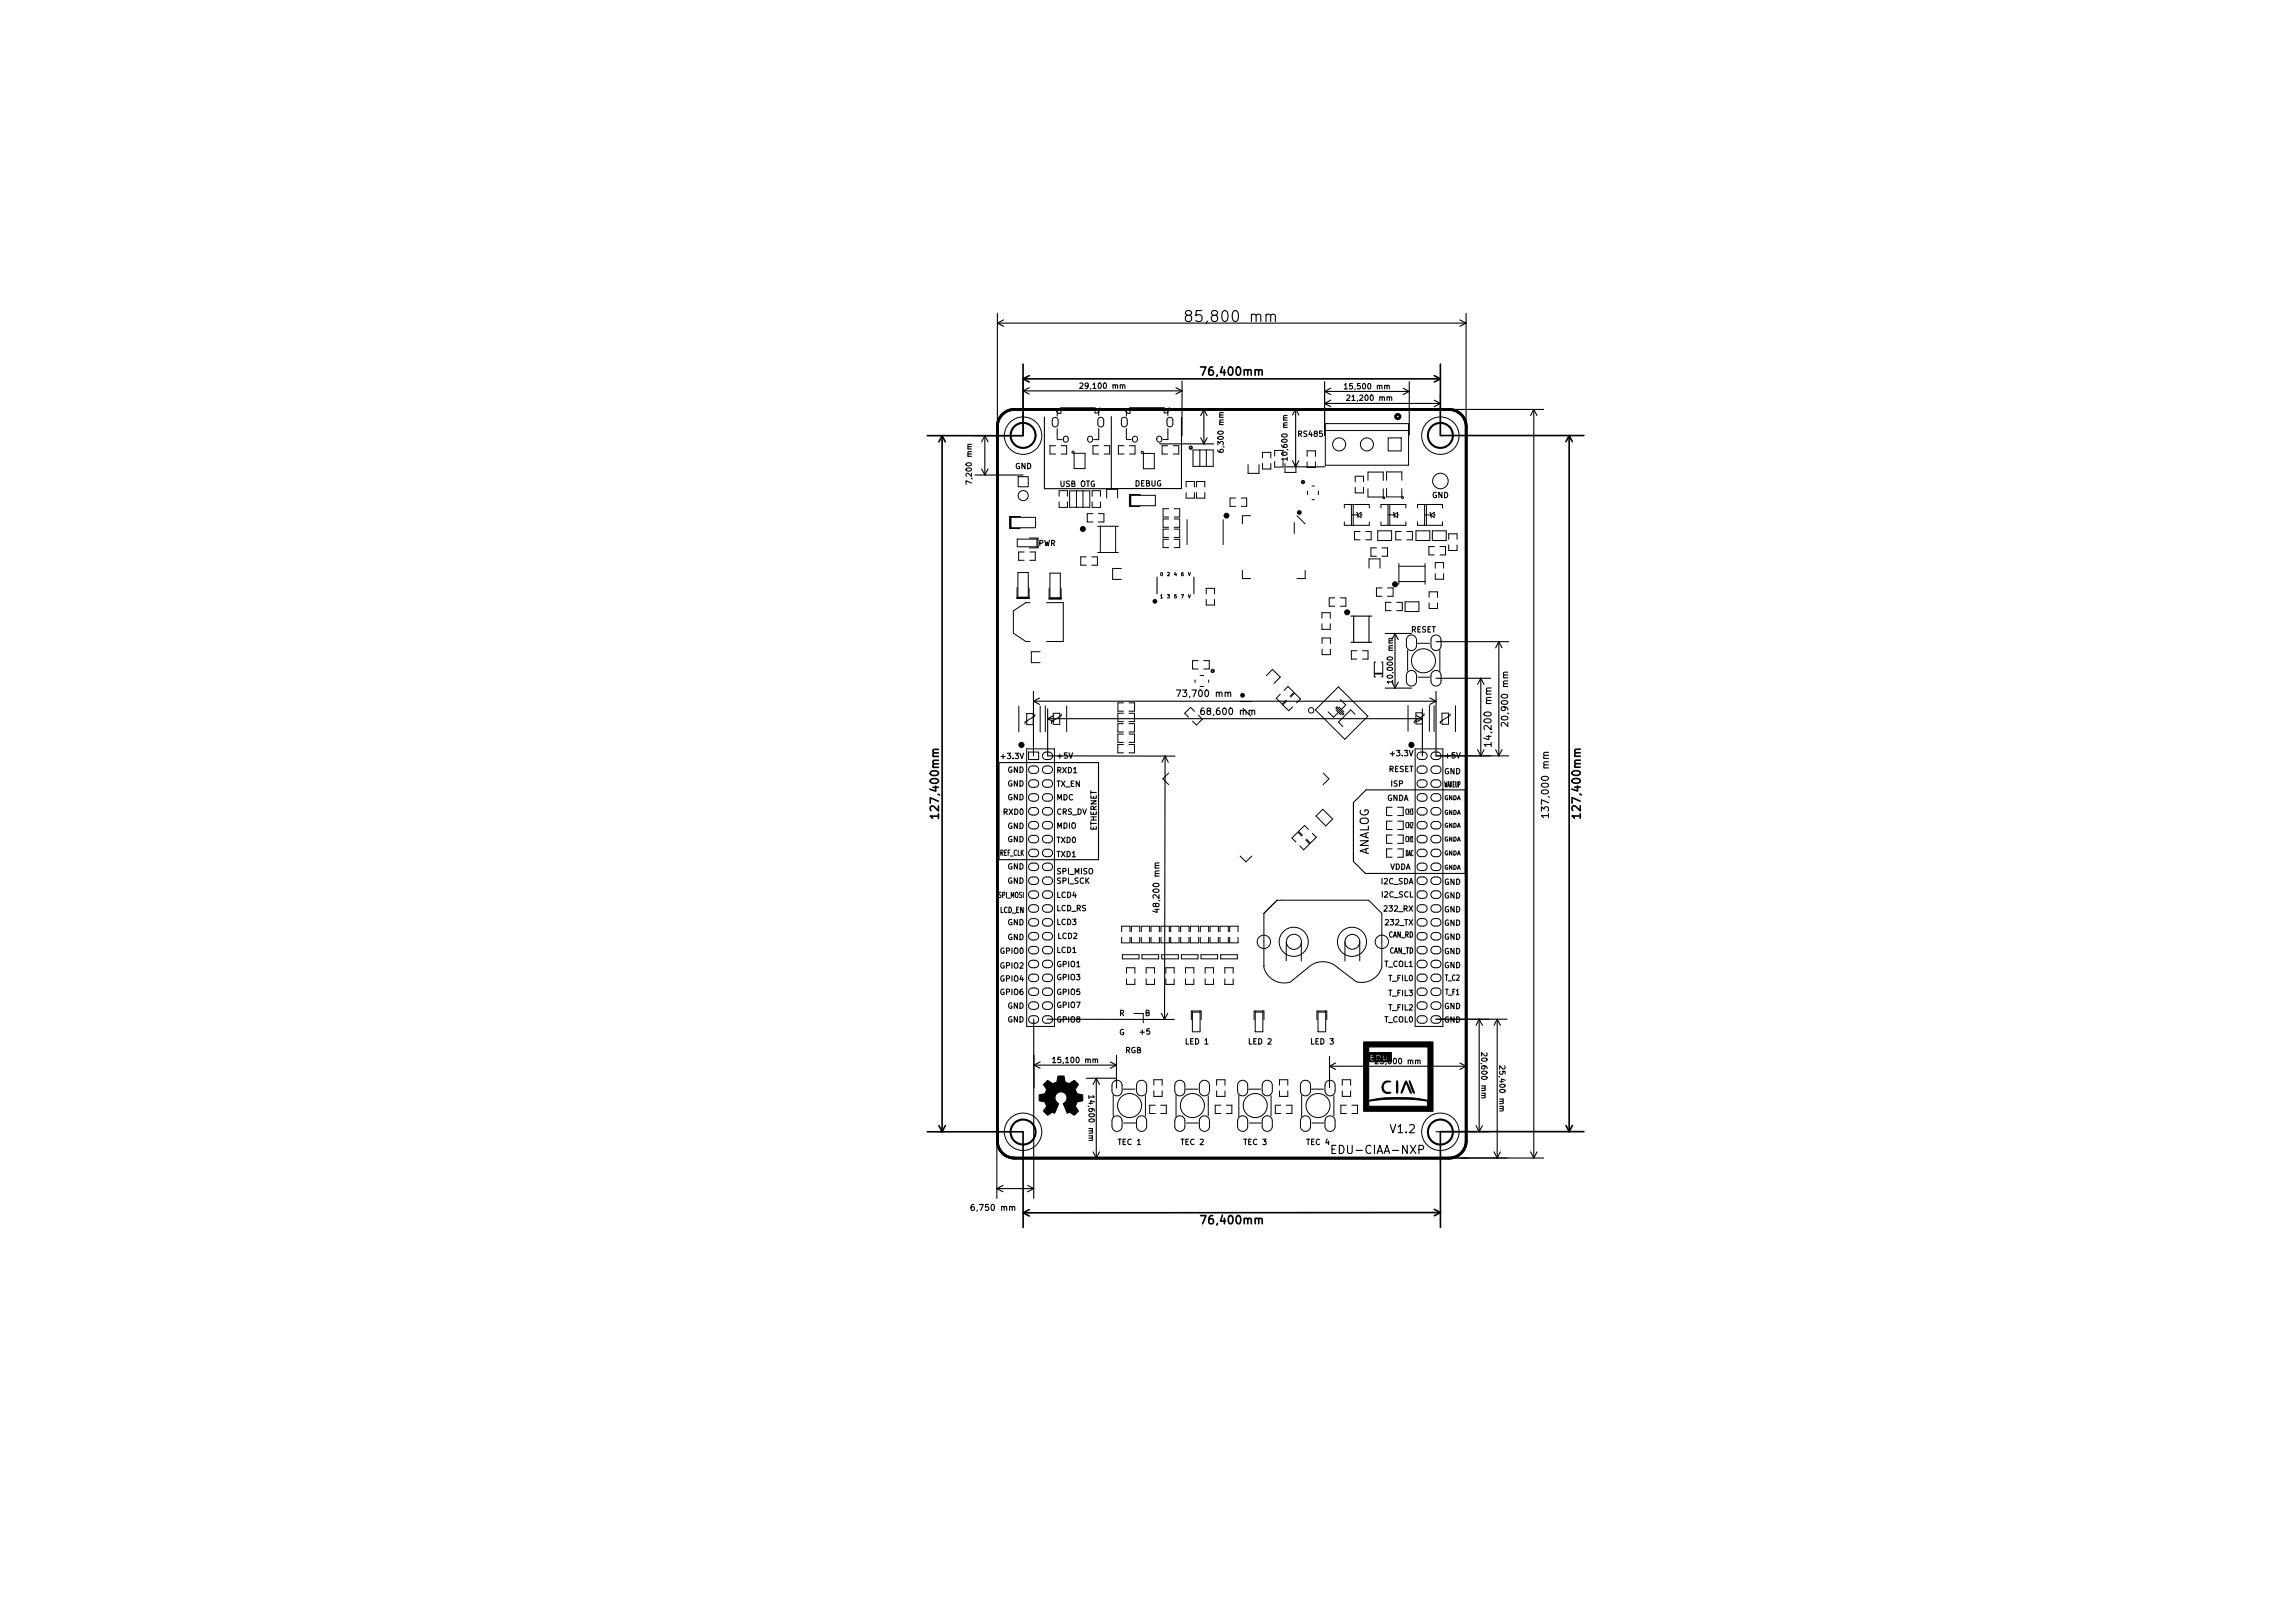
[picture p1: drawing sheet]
<svg xmlns="http://www.w3.org/2000/svg" width="420mm" height="297mm" viewBox="0 0 420 297" stroke-linecap="round" stroke-linejoin="round" font-family="sans-serif">
<defs><g id="words">
<text font-size="2.8" x="218.2" y="58.9">85,800 mm</text>
<g font-size="2.1">
<text x="220.4" y="68.7">76,400mm</text>
<text x="171.9" y="149.1" transform="rotate(-90 171.9 149.1)">127,400mm</text>
<text x="289.4" y="149" transform="rotate(-90 289.4 149)">127,400mm</text>
<text x="250.6" y="156.7" transform="rotate(-90 250.6 156.7)">ANALOG</text>
<text x="254.7" y="207.4">V1.2</text>
<text x="244.6" y="211.2">EDU-CIAA-NXP</text>
<text x="220.5" y="224">76,400mm</text>
</g>
<g font-size="1.8">
<text x="273" y="135.9" transform="rotate(-90 273 135.9)">14,200 mm</text>
<text x="283.6" y="148.8" transform="rotate(-90 283.6 148.8)">137,000 mm</text>
</g>
<g font-size="1.7">
<text x="216.1" y="127.5">73,700 mm</text>
<text x="220.5" y="130.8">68,600 mm</text>
<text x="276.1" y="132.2" transform="rotate(-90 276.1 132.2)">20,900 mm</text>
</g>
<g font-size="1.5">
<text x="212.2" y="166.4" transform="rotate(-90 212.2 166.4)">48,200 mm</text>
<text x="178.3" y="221.6">6,750 mm</text>
</g>
<g font-size="1.4">
<text x="198.3" y="71.1">29,100 mm</text>
<text x="246.7" y="71.2">15,500 mm</text>
<text x="247.1" y="73.3">21,200 mm</text>
<text x="224" y="82.3" transform="rotate(-90 224 82.3)">6,300 mm</text>
<text x="235.7" y="83.7" transform="rotate(-90 235.7 83.7)">10,600 mm</text>
<text x="237.8" y="79.9">RS485</text>
<text x="177.9" y="88.1" transform="rotate(-90 177.9 88.1)">7,200 mm</text>
<text x="185.8" y="85.8">GND</text>
<text x="194.1" y="89.1">USB OTG</text>
<text x="207.7" y="89">DEBUG</text>
<text x="262.2" y="91.1">GND</text>
<text x="190.1" y="99.9">PWR</text>
<text x="258.3" y="115.7">RESET</text>
<text x="255" y="124.5" transform="rotate(-90 255 124.5)">10,000 mm</text>
<text x="183.8" y="138.9">+3.3V</text>
<text x="184.4" y="143.9">GND</text>
<text x="184.4" y="141.4">GND</text>
<text x="193.4" y="144">TX_EN</text>
<text x="193.4" y="141.5">RXD1</text>
<text x="193.4" y="138.8">+5V</text>
<text x="254.1" y="141.3">RESET</text>
<text x="254.7" y="144">ISP</text>
<text x="255.1" y="138.4">+3.3V</text>
<text x="264.4" y="141.7">GND</text>
<text x="264.7" y="138.8">+5V</text>
<text x="183.8" y="149.1">RXD0</text>
<text x="184.4" y="146.4">GND</text>
<text x="193.4" y="149.1">CRS_DV</text>
<text x="193.4" y="146.5">MDC</text>
<text x="253.8" y="146.6">GNDA</text>
<text x="257.4" y="149.1">CH3</text>
<text x="264.4" y="144.1">WAKEUP</text>
<text x="184.4" y="154.1">GND</text>
<text x="184.4" y="151.7">GND</text>
<text x="193.4" y="154.3">TXD0</text>
<text x="193.4" y="151.7">MDIO</text>
<text x="200.8" y="152.1" transform="rotate(-90 200.8 152.1)">ETHERNET</text>
<text x="257.4" y="154.1">CH1</text>
<text x="257.4" y="151.6">CH2</text>
<text x="183" y="156.6">REF_CLK</text>
<text x="184.4" y="161.7">GND</text>
<text x="184.4" y="159.1">GND</text>
<text x="193.4" y="161.7">SPI_SCK</text>
<text x="193.4" y="160">SPI_MISO</text>
<text x="193.4" y="156.9">TXD1</text>
<text x="252.9" y="161.8">I2C_SDA</text>
<text x="254.3" y="159.2">VDDA</text>
<text x="257.3" y="156.7">DAC</text>
<text x="264.4" y="161.9">GND</text>
<text x="182.9" y="164.3">SPI_MOSI</text>
<text x="183" y="167.1">LCD_EN</text>
<text x="193.4" y="166.7">LCD_RS</text>
<text x="193.4" y="164.3">LCD4</text>
<text x="253" y="164.2">I2C_SCL</text>
<text x="253.7" y="166.8">232_RX</text>
<text x="264.4" y="164.4">GND</text>
<text x="264.4" y="167">GND</text>
<text x="184.4" y="172">GND</text>
<text x="184.4" y="169.3">GND</text>
<text x="193.4" y="169.3">LCD3</text>
<text x="193.6" y="171.8">LCD2</text>
<text x="253.9" y="169.3">232_TX</text>
<text x="254.1" y="171.6">CAN_RD</text>
<text x="264.4" y="169.4">GND</text>
<text x="264.4" y="172">GND</text>
<text x="183.2" y="179.6">GPIO4</text>
<text x="183.2" y="177.2">GPIO2</text>
<text x="183.2" y="174.6">GPIO0</text>
<text x="193.4" y="179.4">GPIO3</text>
<text x="193.4" y="177">GPIO1</text>
<text x="193.4" y="174.4">LCD1</text>
<text x="253.4" y="176.9">T_COL1</text>
<text x="254.3" y="174.5">CAN_TD</text>
<text x="254.3" y="179.5">T_FIL0</text>
<text x="264.4" y="177.2">GND</text>
<text x="264.4" y="174.6">GND</text>
<text x="264.6" y="179.5">T_C2</text>
<text x="183.2" y="182.1">GPIO6</text>
<text x="184.4" y="184.6">GND</text>
<text x="193.4" y="184.5">GPIO7</text>
<text x="193.4" y="182.1">GPIO5</text>
<text x="204.9" y="185.9">R</text>
<text x="209.6" y="185.9">B</text>
<text x="254.3" y="184.9">T_FIL2</text>
<text x="254.3" y="182.3">T_FIL3</text>
<text x="264.4" y="184.7">GND</text>
<text x="264.6" y="182.1">T_F1</text>
<text x="184.4" y="187.1">GND</text>
<text x="193.4" y="187.1">GPIO8</text>
<text x="204.9" y="189.4">G</text>
<text x="208.8" y="189.3">+5</text>
<text x="217.2" y="191.1">LED 1</text>
<text x="228.7" y="191.1">LED 2</text>
<text x="240.1" y="191.1">LED 3</text>
<text x="253.4" y="187.1">T_COL0</text>
<text x="264.4" y="187.2">GND</text>
<text x="193.3" y="194.5">15,100 mm</text>
<text x="206" y="192.7">RGB</text>
<text x="252.3" y="194.7">25,000 mm</text>
<text x="271.2" y="193.3" transform="rotate(90 271.2 193.3)">20,600 mm</text>
<text x="274.5" y="195.7" transform="rotate(90 274.5 195.7)">25,400 mm</text>
<text x="199.3" y="201.1" transform="rotate(90 199.3 201.1)">14,600 mm</text>
<text x="204.8" y="209.5">TEC 1</text>
<text x="216.3" y="209.5">TEC 2</text>
<text x="227.8" y="209.5">TEC 3</text>
<text x="239.3" y="209.5">TEC 4</text>
</g>
<g font-size="1.1">
<text x="264.4" y="149.1">GNDA</text>
<text x="264.4" y="146.4">GNDA</text>
<text x="264.4" y="154">GNDA</text>
<text x="264.4" y="151.5">GNDA</text>
<text x="264.4" y="159.1">GNDA</text>
<text x="264.4" y="156.5">GNDA</text>
</g>
<g font-size=".8">
<text x="212.4" y="105.4">0</text>
<text x="213.7" y="105.4">2</text>
<text x="215" y="105.4">4</text>
<text x="216.2" y="105.4">6</text>
<text x="217.5" y="105.4">V</text>
<text x="212.4" y="109.5">1</text>
<text x="213.7" y="109.5">3</text>
<text x="215" y="109.5">5</text>
<text x="216.2" y="109.5">7</text>
<text x="217.5" y="109.5">V</text>
</g>
</g></defs>
<g fill="none" stroke="#000" stroke-width=".5">
<circle cx="255.9" cy="76.2" r=".41"/>
<circle cx="198.2" cy="96.8" r=".3"/>
<circle cx="218" cy="81.9" r=".14"/>
<circle cx="224.5" cy="94.4" r=".28"/>
<circle cx="237.9" cy="93.8" r=".19"/>
<circle cx="238.5" cy="88.2" r=".14"/>
<circle cx="211.4" cy="110.1" r=".19"/>
<circle cx="246.6" cy="112.1" r=".3"/>
<circle cx="255.4" cy="106.9" r=".3"/>
<circle cx="187" cy="136.3" r=".32"/>
<circle cx="222" cy="122.8" r=".14"/>
<circle cx="258.4" cy="136.3" r=".32"/>
</g>
<g fill="none" stroke="#000" stroke-width=".2">
<path d="M182.6 59.1h85.8M182.6 57.3v21.4M182.6 59.1l1.1 .6M183.7 58.6l-1.1 .5M217.4 57.7l-.2-.1a.41 .41 0 0 1-.2-.4 .41 .41 0 0 1 .4-.4l.6 .1a.41 .41 0 0 1 .1 .5 .41 .41 0 0 1-.3 .3l-.6 .1-.2 .3v.4l.4 .3h.4l.4-.3v-.4l-.4-.4M232.6 57.8l.3-.3 .5 .1 .1 1.2M267.3 58.6l1.1 .5M268.4 57.3v21.4M268.4 59.1l-1.1 .6M180.3 79.7v7.2M180.3 79.7l.6 1.2M180.3 79.7l-.6 1.2"/>
<path d="M187.3 71.5h29.1M187.3 69.7v10h-8.8M187.3 71.5l1.1 .6M188.4 71l-1.1 .5M191.2 76.3v13.1h25.1v-13M197.7 70.2l.4-.1 .2 .3-.6 .7h.6M203.4 76.2v13.2M205.5 70.6l.2-.2 .2 .1v.6M212.3 74.9h9.9M215.3 71l1.1 .5M216.4 69.7v10M216.4 71.5l-1.1 .6"/>
<path d="M220.4 74.9v6.3M220.4 74.9l.6 1.2M220.4 74.9l-.6 1.2M224 75.5l-.7 .1v.2l.1 .1M235.4 74.8h7.2M235.7 76l-.7 .1v.2l.1 .2M237.2 74.8v10.6M237.2 74.8l.6 1.2M237.2 74.8l-.6 1.2M242.5 71.6h15.5M242.5 69.8v9.9M242.5 71.6l1.1 .6"/>
<path d="M242.5 73.8h21.2M242.5 73.8l1.1 .6M243.6 71.1l-1.1 .5M243.6 73.3l-1.1 .5M246.1 70.5l.3-.3v1M246.1 71.2h.6M246.6 72.4l.3-.1 .2 .3-.6 .7h.6M253.9 70.7l.2-.2 .2 .1v.6M254.4 72.8l.1-.2 .2 .1 .1 .6M256.9 71.1l1.1 .5M258 69.8v9.8M258 71.6l-1.1 .6"/>
<path d="M262.6 73.3l1.1 .5M263.7 74.9h18.9M263.7 72v7.7M263.7 73.8l-1.1 .6M280.8 74.9v137M280.8 74.9l.6 1.2M280.8 74.9l-.6 1.2M177.9 88.4l-1-.4v.7M177.9 81.3l-.7 .1v.2l.1 .1M178.5 86.9h8.8M179.7 85.8l.6 1.1M180.9 85.8l-.6 1.1"/>
<path d="M212.3 81.2h9.9M219.8 80.1l.6 1.1M221 80.1l-.6 1.1M223 82.3v.3l.2 .2h.6l.2-.2-.1-.3h-.5l-.1 .3 .2 .2M235.4 85.4h7.2M235.7 84h-1l.2 .3M235.7 83.7v.6M236.6 84.3l.6 1.1M237.8 84.3l-.6 1.1M211.8 105.6v3.1M218.6 105.6v3.1M247.3 117.6h3.8"/>
<path d="M247.3 112.8h3.8M247.8 112.8v4.8M250.6 112.8v4.8M253.6 115.9h4.8M255 116.8l-.7 .1v.2l.1 .2M255.4 115.9v10M255.4 115.9l.6 1.2M255.4 115.9l-.6 1.2M262.9 117.4h13.3M274.4 117.4v20.9M274.4 117.4l.6 1.2M274.4 117.4l-.6 1.2"/>
<path d="M182.9 139.6h.1M183 139.6h18.1v17.7h-18.2v-17.7M183.3 138.5h.7M189.2 128.3h73.7M189.2 126.5v11.8M189.2 128.3l1.1 .6M190.3 127.8l-1.1 .5M191.8 129.7v8.6l23.3 .1M191.8 131.5h68.6M191.8 131.5l1.1 .6M192.9 131l-1.1 .5M213.3 138.4l-.1 48.2"/>
<path d="M213.3 138.4l-.6 1.1M213.3 138.4l.6 1.1M215.4 126.3h.8l-.5 1.2M220.4 129.6h-.3l-.2 .3-.1 .7 .3 .2 .4-.1v-.4l-.1-.2-.3-.1-.3 .3M224.8 126.9l.2-.2h.3v.8M229.2 130.2l.2-.2h.3v.8M253.6 125.9h4.8M254.5 138h.8M254.8 124.8l.6 1.1M255 124.8h-1l.2 .3M255 124.5v.6M256 124.8l-.6 1.1"/>
<path d="M259.3 131l1.1 .5M260.4 129.7v8.6M260.4 131.5l-1.1 .6M261.8 127.8l1.1 .5M262.9 126.5v11.8h13.3M262.9 124.1h10M262.9 128.3l-1.1 .6M270.5 137.2l.6 1.1M271.1 124.1v14.2M271.1 124.1l.6 1.2M271.1 124.1l-.6 1.2M271.7 137.2l-.6 1.1"/>
<path d="M273 136.3h-1.3l.4 .3M273 125.9l-.8 .1-.1 .3 .2 .2M273 135.9v.7M273.8 137.2l.6 1.1M275 137.2l-.6 1.1M276 132.2v.8l-.8-.8-.4 .3 .2 .4M276 123l-.7 .1-.1 .3 .2 .1M283.5 137.7l-.8 .1-.1 .3 .2 .2M212.2 157.9l-.7 .1v.2l.1 .2M268.1 144.6h-18l-2.3 2.3v10.8l2.2 2.2h18.2v-15.3M283.5 149.3h-1.3l.4 .3M283.5 148.9v.7"/>
<path d="M211.8 166.3v.7l-.8-.3M182.5 186.5v32.8M189.3 186.5v32.8M189.3 194.9h15.1M189.3 193.1v6M189.3 194.9l1.1 .6M190.4 194.4l-1.1 .5M191.7 186.5l23.3 .1M192.7 193.8l.3-.3v1M192.7 194.5h.6M198.9 197.3h5.5M200.5 194l.2-.2 .2 .1v.6"/>
<path d="M200.7 197.3v14.6M200.7 197.3l-.6 1.2M200.7 197.3l.6 1.2M203.3 194.4l1.1 .5M204.4 193.1v6M204.4 194.9l-1.1 .6M212.6 185.5l.6 1.1M213.8 185.5l-.6 1.1M243.4 195.1h25M243.4 193.3v5.7M243.4 195.1l1.1 .6M244.5 194.6l-1.1 .5"/>
<path d="M251.8 193.8l.3-.1 .2 .3-.6 .7h.6M259.6 194.2l.1-.2 .2 .1 .1 .6M262.9 186.5h13M267.3 194.6l1.1 .5M268.4 193.3v5.7M268.4 195.1l-1.1 .6M270.8 186.5v20.6M270.8 186.5l-.6 1.2M270.8 186.5l.6 1.2M272.2 192.7v.4l-.2 .2-.8-.7v.7M274.1 186.5v25.4M274.1 186.5l-.6 1.2"/>
<path d="M274.1 186.5l.6 1.2M275.5 195.1v.4l-.2 .2-.8-.7v.7M182.5 217.5h6.8M182.5 217.5l1.1 .6M183.6 217l-1.1 .5M188.1 217l1.2 .5M189.3 217.5l-1.2 .6M198.9 211.9h5.5M199.3 200.5v.6M199.9 208.3l.1 .1v.3h-.7M200.1 200.5l.2 .3h-1M200.1 210.8l.6 1.1"/>
<path d="M201.3 210.8l-.6 1.1M243.8 210.3h.5M244.6 209.6h-.8v1.5h.8M259.8 210.4l.7-.1 .1-.2v-.3l-.3-.2h-.5v1.5M262.9 211.9h19.7M262.9 207.1h9.7M270.2 206l.6 1.1M271.4 206l-.6 1.1M271.8 200.5l.1 .1v.3h-.7M273.5 210.8l.6 1.1M274.7 210.8l-.6 1.1M275.1 202.9l.1 .1v.3h-.7"/>
<path d="M280.2 210.8l.6 1.1M281.4 210.8l-.6 1.1M178.3 220.4l-.3 .1-.2 .2v.6l.2 .2 .3-.1v-.5h-.3l-.2 .2M185.3 221l.2-.2 .2 .1 .1 .6"/>
</g>
<g fill="none" stroke="#000" stroke-width=".51">
<path d="M182.6 78.1v130.7M185.7 74.9h79.6a3.1 3.1 0 0 1 3.1 3.2v130.7a3.1 3.1 0 0 1-3.1 3.2h-79.6M185.7 74.9a3.2 3.2 0 0 0-3.1 3.2M182.6 208.8a3.2 3.2 0 0 0 3.1 3.1"/>
<circle cx="227.5" cy="127.3" r=".19"/>
</g>
<g fill="none" stroke="#000" stroke-width=".18">
<path d="M192.8 76.5l.5-.1 .4 .3v1l-.3 .4h-.5l-.2-.3-.1-.9zM193.2 74.8l.4 .9M193.3 74.7l.4 .9M193.6 75.8v.4M193.6 78.5v2M194.2 74.7v1h-.6M194.2 74.7h6.3v.9h.6M194.8 80l.4-.2 .3 .3 .1 .5-.3 .3h-.3l-.3-.2v-.5zM199.3 80l.4-.2 .3 .3v.5l-.2 .3h-.3l-.3-.2-.1-.5zM201.1 76.5l.5-.1 .4 .3v1l-.3 .4h-.4l-.3-.3v-.9zM201.1 78.5v2h-.8M201.1 75.7v.4"/>
<path d="M201.4 74.7l-.4 .8M201.5 74.7l-.4 .9M205.5 76.5l.5-.1 .3 .3 .1 1-.4 .4h-.4l-.3-.3v-.9zM205.9 74.7l.4 .9M206 74.7l.3 .9M206.2 75.7v.4M206.2 78.4v2M206.9 74.7v.9h-.7M207.5 80l.4-.2 .3 .2v.5l-.2 .4h-.3l-.3-.2-.1-.5zM211.9 80l.4-.2 .3 .2 .1 .5-.2 .4h-.4l-.3-.2v-.5zM213.1 74.6l-6.2 .1M213.1 74.6v1h.7"/>
<path d="M213.8 76.5l.5-.1 .4 .3v1l-.3 .4h-.4l-.3-.3-.1-.9zM213.8 78.4v2h-.9M213.8 75.6v.4M214 74.6l-.3 .9M214.1 74.7l-.3 .9M242.6 77.5h15.3v7.6h-15.3zM242.6 78.8h15.3M184.9 94.5v2.2M184.9 94.5l.1 .1M184.9 94.5l.1 2.2M185.1 94.7h4.5v1.9h-4.5zM186.4 87.2h1.8v1.9h-1.8z"/>
<path d="M186.8 94.5h-2v2.2h1.9M188.4 98.5h1.6M189.8 98.7h-3.6v1.4h3.6M193.2 81.6h-1v1.5h1M193.7 80.5h.7M193.9 90.8v-1h1.5v1M193.9 91.8v1.1h1.5v-1.1M194.3 81.6h1v1.5h-1M195.8 89.8h3.7v3h-3.7zM196.6 83h2v2.8h-2zM197.1 89.8v3M198.3 89.8v3"/>
<path d="M199.9 91.8v1.1h1.6v-1.1M199.9 90.8v-1h1.6v1M200.1 94h-1v1.5h1M200.9 96.3h3.8M201.1 94h1v1.5h-1M201.1 81.6h-1v1.5h1M201.4 96.3v4.8M202.1 81.6h1v1.5h-1M202.6 91.2v-1.6h2v1.6M204.2 96.3v4.8M205.8 81.6h-1v1.5h1M206.3 80.4h.8"/>
<path d="M206.8 81.6h1v1.5h-1M206.9 90.5v2.2M206.9 90.5l.1 .1M206.9 90.5l.1 2.2M207 90.7h4.5v1.9h-4.5zM208.8 90.5h-2v2.2h1.9M209.3 83h2v2.8h-2zM213.8 81.6h-1v1.5h1M213.9 98.7h-1v1.5h1M213.9 93.1h-1v1.5h1M213.9 95h-1v1.5h1M213.9 96.8h-1v1.6h1"/>
<path d="M214.8 81.6h1v1.5h-1M215 98.7h1v1.5h-1M215 93.1h1v1.5h-1M215 95h1v1.5h-1M215 96.8h1v1.6h-1M217.1 89.1v-1h1.6v1M217.1 90.2v1h1.6v-1M217.3 95.1v4.6M218.4 82.4h3.7v3h-3.7zM219 89.1v-1h1.6v1M219 90.2v1h1.6v-1M219.7 82.4v3"/>
<path d="M220.9 82.4v3M223.9 95.1v4.6M226.2 91.2h-1v1.5h1M227.2 91.2h1v1.5h-1M228.5 85v1.6h2v-1.6M228.9 94.4h-1.5v1.5M231.1 83.8v-1h1.6v1M231.1 84.8v1h1.6v-1M233.4 84.5v1h1.5v-1M234.9 82.4h-1.5v1.1M235.2 84.9v1.6h2v-1.6M236.9 95.6v2"/>
<path d="M237.4 94.4l1.5 1.5M239.3 83.5v-1h1.5v1M239.3 84.5v1.1h1.5v-1.1M239.4 89.9v.6M240.2 91.5h.4M240.2 89h.4M241.4 89.9v.6M246.1 95.5v.6h4.6v-.6M246.1 93v-.7h4.6v.7M247.4 92.3v3.8M247.4 94.2h1.1M247.7 92.3v3.8"/>
<path d="M248.1 88.2v-1h1.5v1M248.1 89.2v1h1.5v-1M248.4 93.8l.1 .1v.7l.2 .1M248.5 94.2l.7-.4v.9zM249 97.3h-1v1.5h1M249.2 94.2h.2M250 97.3h1v1.5h-1M250.4 87.9v-1.5h2.8v1.5M250.4 89.4v1.6h2.8v-1.6M252.2 97.1h2.6v1.8h-2.6zM252.8 95.5v.6h4.6v-.6M252.8 93v-.7h4.6v.7"/>
<path d="M253.8 87.9v-1.5h2.8v1.5M253.8 89.4v1.5h2.8v-1.5M254.1 92.3v3.8M254.1 94.2h1.1M254.1 80.1h2.4v2.4h-2.4zM254.4 92.3v3.8M255.1 93.8l.1 .1v.7l.2 .1M255.2 94.2l.7-.4v.9zM255.9 94.2h.2M256.5 97.3h-1v1.5h1M257.6 97.3h1v1.5h-1M259.2 97.1h2.6v1.8h-2.6z"/>
<path d="M259.5 95.5v.6h4.6v-.6M259.5 93v-.7h4.6v.7M260.8 92.3v3.8M260.8 94.2h1.1M261.1 92.3v3.8M261.8 93.8l.1 .1v.7l.2 .1M261.9 94.2l.7-.4v.9zM262.2 97.1h2.6v1.8h-2.6zM262.6 94.2h.2M265.2 98.7v-1h1.6v1M265.2 99.7v1h1.6v-1M186.2 109.4h2.2"/>
<path d="M186.2 107.5v2h2.2v-1.9M186.3 109.3l-.1 .1M186.4 104.8h1.9v4.5h-1.9zM187.5 101h-1v1.5h1M188.4 109.3l-2.2 .1M188.4 100.3h1.6M188.5 101h1v1.5h-1M188.6 110.3h-.8l-2.3 1.5v4.1l2.3 1.5h.8M190.4 119.3h-1.6v2h1.6M191.6 110.3h3.1v7.1h-3.1M192.1 107.6v2h2.2v-1.9M192.1 109.5h2.2"/>
<path d="M192.2 109.4l-.1 .1M192.2 104.9h1.9v4.5h-1.9zM194.3 109.4l-2.2 .1M198.9 101.9h-1v1.5h1M199.9 101.9h1v1.5h-1M200.9 101.1h3.8M205.3 104h-1.6v2h1.6M220.8 108.7v-1h1.6v1M220.8 109.7v1h1.6v-1M227.4 104.4v1.5h1.5M238.9 104.4v1.5h-1.5M242 113.2v-1.1h1.5v1.1"/>
<path d="M242 114.2v1h1.5v-1M242 117.8v-1h1.6v1M242 118.8v1h1.6v-1M244.4 109.4h-1v1.5h1M245.4 109.4h1v1.5h-1M248.4 119.1h-1v1.5h1M249.4 119.1h1v1.5h-1M250.6 104v-1.7h2v1.7M252 100.3h-1v1.5h1M253 100.3h1v1.5h-1M253 107.6h-1v1.5h1M254 107.6h1v1.5h-1"/>
<path d="M254.7 110.2h-1v1.6h1M255.7 110.2h1v1.6h-1M256.1 103.6h4.8M256.1 103.1v3.8M256.1 106.4h4.8M257.2 110.1h2.6v1.8h-2.6zM257.7 119v3.7M257.7 116.5a.92 .92 0 0 1 1.1-.2 .92 .92 0 0 1 .5 .8v1a.92 .92 0 0 1-.9 1 .92 .92 0 0 1-.9-1v-1.1zM259.5 117.7h2.2M260.9 103.1v3.8M261.6 109.3v-1h1.6v1M261.6 110.3v1.1h1.6v-1.1"/>
<path d="M262.2 116.5a.93 .93 0 0 1 1.1-.2 .93 .93 0 0 1 .5 .8v1a.92 .92 0 0 1-.9 1 .92 .92 0 0 1-.9-1v-1.1zM262.6 100h-1v1.6h1M262.8 104v-1h1.5v1M262.8 105v1h1.5v-1M263.6 118.9v3.9M263.6 100h1v1.6h-1M186.5 129.2v4.8M188 137.1h5v50.8h-5zM188 132.6v-2h1.2v2h-1.2M188.3 137.6h1.9v1.4h-1.9zM189.4 130.7v.3l-1.7 1.1v.4M190.4 129.2v4.8"/>
<path d="M191 137.8l.4-.1 .6-.1a.69 .69 0 0 1 .7 .7 .69 .69 0 0 1-.7 .7h-.5a.69 .69 0 0 1-.6-.4 .69 .69 0 0 1 .1-.8zM191.4 129.2v4.7M192.8 132.6v-2.1h1.2v2.1h-1.1M194.3 130.7v.3l-1.8 1.1v.3M195.3 129.2v4.7M205.7 132.4h-1.1v1.6h1.1M205.7 136.3h-1.1v1.5h1.1M205.7 130.5h-1v1.6h1M205.7 134.3h-1v1.6h1M205.7 128.6h-1v1.6h1M206.7 132.4h1v1.6h-1M206.7 136.3h1v1.5h-1"/>
<path d="M206.7 130.5h1v1.6h-1M206.7 134.3h1v1.6h-1M206.7 128.6h1v1.6h-1M218.7 130.2l-.7-.7-1.1 1 .7 .8M218.8 124.4v.5M219.4 120.9h-1.1v1.5h1.1M219.4 130.9l.7 .7-1.1 1.1-.7-.7M219.7 123.6h.7M219.7 125.6h.7M220.4 120.9h1v1.5h-1M221.3 124.4v.5M227 128.4h2.2"/>
<path d="M231.8 123.7l1.2-1.2 1.4 1.4-1.1 1.2M234.4 127.1l-.7 .7 1 1.1 .7-.7M235.1 126.4l.7-.8 1.1 1.1-.7 .7M235.6 128.3l-.7 .7 1 1.1 .8-.7M236.3 127.6l.7-.8 1.1 1.1-.7 .7M243.1 130.3l1 1 .9-.9M244.6 129.9l.9 .9M244.8 129.4l1.2 1.2-.2 .2-1.2-1.2zM245 125.7l5.4 5.4-4.2 4.2-5.4-5.4zM245.1 129.4l.9 .9M245.4 128l1 1-.8 .8M248.1 130.7l-.8-.8-2.3 2.3 .8 .8"/>
<path d="M251.6 123.3h1.5M251.6 123.2h1.5M251.6 123.4h1.5M251.8 121.2h-.2v2.7h.2M252.9 121.2h.2v2.7h-.2M257.7 123a.92 .92 0 0 1 1.1-.2 .92 .92 0 0 1 .5 .8v1a.92 .92 0 0 1-.9 1 .92 .92 0 0 1-.9-1v-1.1zM257.8 129.1v4.7M259.1 137.1h5.1v50.8h-5.1zM259.2 132.5v-2h1.2v2h-1.1M259.6 123.9h2.2M259.6 137.8l.4-.1 .6-.1a.69 .69 0 0 1 .7 .7 .69 .69 0 0 1-.7 .7h-.5a.69 .69 0 0 1-.6-.4 .69 .69 0 0 1 .1-.8zM260.7 130.6v.3l-1.8 1.1v.3"/>
<path d="M261.7 129.1v4.7M262.2 137.8l.3-.1 .6-.1a.69 .69 0 0 1 .7 .7 .69 .69 0 0 1-.7 .7h-.4a.69 .69 0 0 1-.7-.4 .69 .69 0 0 1 .2-.8zM262.2 123a.93 .93 0 0 1 1.1-.2 .93 .93 0 0 1 .5 .8v1a.92 .92 0 0 1-.9 1 .92 .92 0 0 1-.9-1v-1.1zM262.5 129.2v4.7M264 132.6v-2.1h1.2v2.1h-1.2M265.5 130.6v.4l-1.8 1.1v.3M266.5 129.2v4.7M188.5 150.5l.4-.1 .6-.1a.69 .69 0 0 1 .7 .7 .69 .69 0 0 1-.7 .7h-.5a.69 .69 0 0 1-.6-.4 .69 .69 0 0 1 .1-.8zM188.5 153.1l.4-.2h.6a.69 .69 0 0 1 .7 .7 .69 .69 0 0 1-.7 .7h-.5a.69 .69 0 0 1-.6-.5 .69 .69 0 0 1 .1-.7zM188.5 158.2l.4-.2h.6a.69 .69 0 0 1 .7 .6 .69 .69 0 0 1-.7 .7h-.5a.69 .69 0 0 1-.6-.4 .69 .69 0 0 1 .1-.7zM188.5 140.4l.4-.2h.6a.69 .69 0 0 1 .7 .7 .69 .69 0 0 1-.7 .7h-.5a.69 .69 0 0 1-.6-.5 .69 .69 0 0 1 .1-.7zM188.5 142.9l.4-.2h.6a.69 .69 0 0 1 .7 .7 .69 .69 0 0 1-.7 .7h-.5a.69 .69 0 0 1-.6-.4 .69 .69 0 0 1 .1-.8z"/>
<path d="M188.5 145.5l.4-.2h.6a.69 .69 0 0 1 .7 .6 .69 .69 0 0 1-.7 .7h-.5a.69 .69 0 0 1-.6-.4 .69 .69 0 0 1 .1-.7zM188.5 148l.4-.2h.6a.69 .69 0 0 1 .7 .7 .69 .69 0 0 1-.7 .7h-.5a.69 .69 0 0 1-.6-.5 .69 .69 0 0 1 .1-.7zM191 140.4l.4-.2h.6a.69 .69 0 0 1 .7 .7 .69 .69 0 0 1-.7 .7h-.5a.69 .69 0 0 1-.6-.5 .69 .69 0 0 1 .1-.7zM191 142.9l.4-.2h.6a.69 .69 0 0 1 .7 .7 .69 .69 0 0 1-.7 .7h-.5a.69 .69 0 0 1-.6-.4 .69 .69 0 0 1 .1-.8zM191 145.5l.4-.2h.6a.69 .69 0 0 1 .7 .6 .69 .69 0 0 1-.7 .7h-.5a.69 .69 0 0 1-.6-.4 .69 .69 0 0 1 .1-.7zM191 148l.4-.2h.6a.69 .69 0 0 1 .7 .7 .69 .69 0 0 1-.7 .7h-.5a.69 .69 0 0 1-.6-.5 .69 .69 0 0 1 .1-.7zM191 150.5l.4-.1 .6-.1a.69 .69 0 0 1 .7 .7 .69 .69 0 0 1-.7 .7h-.5a.69 .69 0 0 1-.6-.4 .69 .69 0 0 1 .1-.8zM191 153.1l.4-.2h.6a.69 .69 0 0 1 .7 .7 .69 .69 0 0 1-.7 .7h-.5a.69 .69 0 0 1-.6-.5 .69 .69 0 0 1 .1-.7zM191 158.2l.4-.2h.6a.69 .69 0 0 1 .7 .6 .69 .69 0 0 1-.7 .7h-.5a.69 .69 0 0 1-.6-.4 .69 .69 0 0 1 .1-.7zM192 155.4a.69 .69 0 0 1 .7 .7 .69 .69 0 0 1-.7 .7M214 141.5l-1.1 1 1.1 1.1M227 156.7l1.1 1 1.1-1"/>
<path d="M238.3 153l-.7-.7-1.1 1.1 .7 .7M239 153.7l.8 .8-1.1 1-.7-.7M239.5 151.8l-.7-.7-1 1.1 .7 .7M240.3 152.5l.7 .7-1.1 1.1-.7-.7M242.2 148.1l1.8 1.8-1.3 1.3-1.8-1.8zM242.2 141.5l1.1 1-1.1 1.1M254.9 147.7h-1.1v1.6h1.1M254.9 150.3h-1.1v1.5h1.1M254.9 152.8h-1.1v1.5h1.1M254.9 155.4h-1.1v1.5h1.1M255.9 155.4h1v1.5h-1M255.9 147.7h1v1.6h-1"/>
<path d="M255.9 150.3h1v1.5h-1M255.9 152.8h1v1.5h-1M259.6 158.2l.4-.2h.6a.69 .69 0 0 1 .7 .6 .69 .69 0 0 1-.7 .7h-.5a.69 .69 0 0 1-.6-.4 .69 .69 0 0 1 .1-.7zM259.6 140.4l.4-.2h.6a.69 .69 0 0 1 .7 .7 .69 .69 0 0 1-.7 .7h-.5a.69 .69 0 0 1-.6-.5 .69 .69 0 0 1 .1-.7zM259.6 142.9l.4-.2h.6a.69 .69 0 0 1 .7 .7 .69 .69 0 0 1-.7 .7h-.5a.69 .69 0 0 1-.6-.4 .69 .69 0 0 1 .1-.8zM259.6 145.5l.4-.2h.6a.69 .69 0 0 1 .7 .6 .69 .69 0 0 1-.7 .7h-.5a.69 .69 0 0 1-.6-.4 .69 .69 0 0 1 .1-.7zM262.2 140.4l.3-.2h.6a.69 .69 0 0 1 .7 .7 .69 .69 0 0 1-.7 .7h-.4a.69 .69 0 0 1-.7-.5 .69 .69 0 0 1 .2-.7zM262.2 142.9l.3-.2h.6a.69 .69 0 0 1 .7 .7 .69 .69 0 0 1-.7 .7h-.4a.69 .69 0 0 1-.7-.4 .69 .69 0 0 1 .2-.8zM262.2 145.5l.3-.2h.6a.69 .69 0 0 1 .7 .6 .69 .69 0 0 1-.7 .7h-.4a.69 .69 0 0 1-.7-.4 .69 .69 0 0 1 .2-.7zM262.2 158.2l.3-.2h.6a.69 .69 0 0 1 .7 .6 .69 .69 0 0 1-.7 .7h-.4a.69 .69 0 0 1-.7-.4 .69 .69 0 0 1 .2-.7zM262.7 152.9h.4a.69 .69 0 0 1 .7 .7 .69 .69 0 0 1-.7 .7h-.4M263.1 147.8a.69 .69 0 0 1 .7 .7 .69 .69 0 0 1-.7 .7"/>
<path d="M263.1 150.3a.69 .69 0 0 1 .7 .7 .69 .69 0 0 1-.7 .7M263.1 155.4a.69 .69 0 0 1 .7 .7 .69 .69 0 0 1-.7 .7M188.5 160.7l.4-.2h.6a.69 .69 0 0 1 .7 .7 .69 .69 0 0 1-.7 .7h-.5a.69 .69 0 0 1-.6-.5 .69 .69 0 0 1 .1-.7zM188.5 168.3l.4-.2h.6a.69 .69 0 0 1 .7 .7 .69 .69 0 0 1-.7 .7h-.5a.69 .69 0 0 1-.6-.4 .69 .69 0 0 1 .1-.8zM188.5 170.9l.4-.2h.6a.69 .69 0 0 1 .7 .6 .69 .69 0 0 1-.7 .7h-.5a.69 .69 0 0 1-.6-.4 .69 .69 0 0 1 .1-.7zM188.5 173.4l.4-.2h.6a.69 .69 0 0 1 .7 .7 .69 .69 0 0 1-.7 .7h-.5a.69 .69 0 0 1-.6-.5 .69 .69 0 0 1 .1-.7zM188.5 175.9l.4-.1 .6-.1a.69 .69 0 0 1 .7 .7 .69 .69 0 0 1-.7 .7h-.5a.69 .69 0 0 1-.6-.4 .69 .69 0 0 1 .1-.8zM188.5 178.5l.4-.2h.6a.69 .69 0 0 1 .7 .7 .69 .69 0 0 1-.7 .7h-.5a.69 .69 0 0 1-.6-.5 .69 .69 0 0 1 .1-.7zM191 160.7l.4-.2h.6a.69 .69 0 0 1 .7 .7 .69 .69 0 0 1-.7 .7h-.5a.69 .69 0 0 1-.6-.5 .69 .69 0 0 1 .1-.7zM191 165.8l.4-.2h.6a.69 .69 0 0 1 .7 .7 .69 .69 0 0 1-.7 .7h-.5a.69 .69 0 0 1-.6-.5 .69 .69 0 0 1 .1-.7zM191 168.3l.4-.2h.6a.69 .69 0 0 1 .7 .7 .69 .69 0 0 1-.7 .7h-.5a.69 .69 0 0 1-.6-.4 .69 .69 0 0 1 .1-.8zM191 170.9l.4-.2h.6a.69 .69 0 0 1 .7 .6 .69 .69 0 0 1-.7 .7h-.5a.69 .69 0 0 1-.6-.4 .69 .69 0 0 1 .1-.7z"/>
<path d="M191 175.9l.4-.1 .6-.1a.69 .69 0 0 1 .7 .7 .69 .69 0 0 1-.7 .7h-.5a.69 .69 0 0 1-.6-.4 .69 .69 0 0 1 .1-.8zM191 178.5l.4-.2h.6a.69 .69 0 0 1 .7 .7 .69 .69 0 0 1-.7 .7h-.5a.69 .69 0 0 1-.6-.5 .69 .69 0 0 1 .1-.7zM191 173.4l.4-.2h.6a.69 .69 0 0 1 .7 .7 .69 .69 0 0 1-.7 .7h-.5a.69 .69 0 0 1-.6-.5 .69 .69 0 0 1 .1-.7zM192 163a.69 .69 0 0 1 .7 .7 .69 .69 0 0 1-.7 .7M205.3 170.5v-1h1.6v1M205.3 171.5v1.1h1.6v-1.1M205.5 174.7h3v.8h-3zM206.2 179.1v1.1h1.6v-1.1M206.2 178.1v-1h1.6v1M207.1 170.5v-1h1.6v1M207.1 171.5v1.1h1.6v-1.1M208.9 170.5v-1h1.6v1"/>
<path d="M208.9 171.5v1.1h1.6v-1.1M209.1 174.7h3v.8h-3zM209.8 179.1v1.1h1.6v-1.1M209.8 178.1v-1h1.6v1M210.7 170.5v-1h1.6v1M210.7 171.5v1.1h1.6v-1.1M212.5 170.5v-1h1.6v1M212.5 171.5v1.1h1.6v-1.1M212.7 174.7h3v.8h-3zM213.4 179.1v1.1h1.6v-1.1M213.4 178.1v-1h1.6v1M214.3 170.5v-1h1.6v1"/>
<path d="M214.3 171.5v1.1h1.6v-1.1M216.1 170.5v-1h1.6v1M216.1 171.5v1.1h1.6v-1.1M216.3 174.7h3v.8h-3zM217 179.1v1.1h1.6v-1.1M217 178.1v-1h1.6v1M217.9 170.5v-1h1.6v1M217.9 171.5v1.1h1.6v-1.1M219.7 170.5v-1h1.6v1M219.7 171.5v1.1h1.6v-1.1M219.9 174.7h3v.8h-3zM220.6 178.1v-1h1.6v1"/>
<path d="M220.6 179.1v1.1h1.6v-1.1M221.5 170.5v-1h1.6v1M221.5 171.5v1.1h1.6v-1.1M223.3 170.5v-1h1.6v1M223.3 171.5v1.1h1.6v-1.1M223.5 174.7h3v.8h-3zM224.2 179.1v1.1h1.6v-1.1M224.2 178.1v-1h1.6v1M225.1 170.5v-1h1.6v1M225.1 171.5v1.1h1.6v-1.1M231.4 177.1a3.8 3.8 0 0 0 4.7 2.7M231.4 176.9v-9.7l2.4-2.4h16.8l2.4 2.4v9.7"/>
<path d="M235.5 172.5v3.3M238.2 172.5v3.4M246.2 172.4v3.5M248.9 172.4v3.5M253 177a3.8 3.8 0 0 1-4.7 2.7l-3.3-2.5a4 4 0 0 0-5.6 0l-3.2 2.6M259.6 160.7l.4-.2h.6a.69 .69 0 0 1 .7 .7 .69 .69 0 0 1-.7 .7h-.5a.69 .69 0 0 1-.6-.5 .69 .69 0 0 1 .1-.7zM259.6 163.2l.4-.1 .6-.1a.69 .69 0 0 1 .7 .7 .69 .69 0 0 1-.7 .7h-.5a.69 .69 0 0 1-.6-.4 .69 .69 0 0 1 .1-.8zM259.6 165.8l.4-.2h.6a.69 .69 0 0 1 .7 .7 .69 .69 0 0 1-.7 .7h-.5a.69 .69 0 0 1-.6-.5 .69 .69 0 0 1 .1-.7zM259.6 168.3l.4-.2h.6a.69 .69 0 0 1 .7 .7 .69 .69 0 0 1-.7 .7h-.5a.69 .69 0 0 1-.6-.4 .69 .69 0 0 1 .1-.8zM259.6 175.9l.4-.1 .6-.1a.69 .69 0 0 1 .7 .7 .69 .69 0 0 1-.7 .7h-.5a.69 .69 0 0 1-.6-.4 .69 .69 0 0 1 .1-.8zM259.6 178.5l.4-.2h.6a.69 .69 0 0 1 .7 .7 .69 .69 0 0 1-.7 .7h-.5a.69 .69 0 0 1-.6-.5 .69 .69 0 0 1 .1-.7zM262.2 160.7l.3-.2h.6a.69 .69 0 0 1 .7 .7 .69 .69 0 0 1-.7 .7h-.4a.69 .69 0 0 1-.7-.5 .69 .69 0 0 1 .2-.7z"/>
<path d="M262.2 163.2l.3-.1 .6-.1a.69 .69 0 0 1 .7 .7 .69 .69 0 0 1-.7 .7h-.4a.69 .69 0 0 1-.7-.4 .69 .69 0 0 1 .2-.8zM262.2 165.8l.3-.2h.6a.69 .69 0 0 1 .7 .7 .69 .69 0 0 1-.7 .7h-.4a.69 .69 0 0 1-.7-.5 .69 .69 0 0 1 .2-.7zM262.2 168.3l.3-.2h.6a.69 .69 0 0 1 .7 .7 .69 .69 0 0 1-.7 .7h-.4a.69 .69 0 0 1-.7-.4 .69 .69 0 0 1 .2-.8zM262.2 170.9l.3-.2h.6a.69 .69 0 0 1 .7 .6 .69 .69 0 0 1-.7 .7h-.4a.69 .69 0 0 1-.7-.4 .69 .69 0 0 1 .2-.7zM262.2 175.9l.3-.1 .6-.1a.69 .69 0 0 1 .7 .7 .69 .69 0 0 1-.7 .7h-.4a.69 .69 0 0 1-.7-.4 .69 .69 0 0 1 .2-.8zM262.2 178.5l.3-.2h.6a.69 .69 0 0 1 .7 .7 .69 .69 0 0 1-.7 .7h-.4a.69 .69 0 0 1-.7-.5 .69 .69 0 0 1 .2-.7zM262.2 173.4l.3-.2h.6a.69 .69 0 0 1 .7 .7 .69 .69 0 0 1-.7 .7h-.4a.69 .69 0 0 1-.7-.5 .69 .69 0 0 1 .2-.7zM188.5 181l.4-.2h.6a.69 .69 0 0 1 .7 .7 .69 .69 0 0 1-.7 .7h-.5a.69 .69 0 0 1-.6-.4 .69 .69 0 0 1 .1-.8zM188.5 183.6l.4-.2h.6a.69 .69 0 0 1 .7 .6 .69 .69 0 0 1-.7 .7h-.5a.69 .69 0 0 1-.6-.4 .69 .69 0 0 1 .1-.7zM188.5 186.1l.4-.2h.6a.69 .69 0 0 1 .7 .7 .69 .69 0 0 1-.7 .7h-.5a.69 .69 0 0 1-.6-.5 .69 .69 0 0 1 .1-.7zM191 181l.4-.2h.6a.69 .69 0 0 1 .7 .7 .69 .69 0 0 1-.7 .7h-.5a.69 .69 0 0 1-.6-.4 .69 .69 0 0 1 .1-.8zM191 183.6l.4-.2h.6a.69 .69 0 0 1 .7 .6 .69 .69 0 0 1-.7 .7h-.5a.69 .69 0 0 1-.6-.4 .69 .69 0 0 1 .1-.7z"/>
<path d="M191 186.1l.4-.2h.6a.69 .69 0 0 1 .7 .7 .69 .69 0 0 1-.7 .7h-.5a.69 .69 0 0 1-.6-.5 .69 .69 0 0 1 .1-.7zM203.8 198a.93 .93 0 0 1 1.1-.2 .93 .93 0 0 1 .5 .8v1a.93 .93 0 0 1-.9 1 .93 .93 0 0 1-.9-1v-1.1zM205.6 199.3h2.2M207.6 185.5h1.7v1.7M208.3 198a.92 .92 0 0 1 1.1-.2 .92 .92 0 0 1 .5 .8v1a.92 .92 0 0 1-.9 1 .92 .92 0 0 1-.9-1v-1.1zM211.2 198.6v-1h1.6v1M211.2 199.6v1.1h1.6v-1.1M215.3 198a.92 .92 0 0 1 1.1-.2 .92 .92 0 0 1 .5 .8v1a.92 .92 0 0 1-.9 1 .92 .92 0 0 1-.9-1v-1.1zM217.1 199.3h2.2M218.1 186.6v-1.6h1.8v1.6M218.3 185.2h1.4v3.6h-1.4zM219.8 198a.93 .93 0 0 1 1.1-.2 .93 .93 0 0 1 .5 .8v1a.92 .92 0 0 1-.9 1 .92 .92 0 0 1-.9-1v-1.1z"/>
<path d="M222.7 198.6v-1h1.6v1M222.7 199.6v1.1h1.6v-1.1M226.8 198a.93 .93 0 0 1 1.1-.2 .93 .93 0 0 1 .5 .8v1a.92 .92 0 0 1-.9 1 .92 .92 0 0 1-.9-1v-1.1zM228.6 199.3h2.2M229.6 186.6v-1.6h1.8v1.6M229.8 185.2h1.4v3.6h-1.4zM231.3 198a.93 .93 0 0 1 1.1-.2 .93 .93 0 0 1 .5 .8v1a.93 .93 0 0 1-.9 1 .93 .93 0 0 1-.9-1v-1.1zM234.2 198.6v-1h1.6v1M234.2 199.6v1.1h1.6v-1.1M238.3 198a.93 .93 0 0 1 1.1-.2 .93 .93 0 0 1 .5 .8v1a.93 .93 0 0 1-.9 1 .93 .93 0 0 1-.9-1v-1.1zM240.1 199.3h2.2M241.1 186.6v-1.6h1.8v1.6"/>
<path d="M241.3 185.2h1.4v3.6h-1.4zM242.8 198a.93 .93 0 0 1 1.1-.2 .93 .93 0 0 1 .5 .8v1a.92 .92 0 0 1-.9 1 .92 .92 0 0 1-.9-1v-1.1zM245.7 198.6v-1h1.6v1M245.7 199.6v1.1h1.6v-1.1M259.6 181l.4-.2h.6a.69 .69 0 0 1 .7 .7 .69 .69 0 0 1-.7 .7h-.5a.69 .69 0 0 1-.6-.4 .69 .69 0 0 1 .1-.8zM259.6 183.6l.4-.2h.6a.69 .69 0 0 1 .7 .6 .69 .69 0 0 1-.7 .7h-.5a.69 .69 0 0 1-.6-.4 .69 .69 0 0 1 .1-.7zM259.6 186.1l.4-.2h.6a.69 .69 0 0 1 .7 .7 .69 .69 0 0 1-.7 .7h-.5a.69 .69 0 0 1-.6-.5 .69 .69 0 0 1 .1-.7zM262.2 181l.3-.2h.6a.69 .69 0 0 1 .7 .7 .69 .69 0 0 1-.7 .7h-.4a.69 .69 0 0 1-.7-.4 .69 .69 0 0 1 .2-.8zM262.2 183.6l.3-.2h.6a.69 .69 0 0 1 .7 .6 .69 .69 0 0 1-.7 .7h-.4a.69 .69 0 0 1-.7-.4 .69 .69 0 0 1 .2-.7zM262.2 186.1l.3-.2h.6a.69 .69 0 0 1 .7 .7 .69 .69 0 0 1-.7 .7h-.4a.69 .69 0 0 1-.7-.5 .69 .69 0 0 1 .2-.7zM182.6 208.8v.1M203.8 200.4v3.9"/>
<path d="M203.8 204.5a.93 .93 0 0 1 1.1-.2 .93 .93 0 0 1 .5 .8v1a.93 .93 0 0 1-.9 1 .93 .93 0 0 1-.9-1v-1.1zM205.7 205.5h2.2M208.3 204.5a.92 .92 0 0 1 1.1-.2 .92 .92 0 0 1 .5 .8v1a.92 .92 0 0 1-.9 1 .92 .92 0 0 1-.9-1v-1.1zM209.7 200.5v3.7M211.5 202.3h-1v1.5h1M212.5 202.3h1v1.5h-1M215.3 200.4v3.9M215.3 204.5a.92 .92 0 0 1 1.1-.2 .92 .92 0 0 1 .5 .8v1a.92 .92 0 0 1-.9 1 .92 .92 0 0 1-.9-1v-1.1zM217.2 205.5h2.2M219.8 204.5a.93 .93 0 0 1 1.1-.2 .93 .93 0 0 1 .5 .8v1a.92 .92 0 0 1-.9 1 .92 .92 0 0 1-.9-1v-1.1zM221.2 200.5v3.7M223.5 202.3h-1v1.5h1"/>
<path d="M224.5 202.3h1v1.5h-1M226.8 200.4v3.9M226.8 204.5a.93 .93 0 0 1 1.1-.2 .93 .93 0 0 1 .5 .8v1a.92 .92 0 0 1-.9 1 .92 .92 0 0 1-.9-1v-1.1zM228.7 205.5h2.2M231.3 204.5a.93 .93 0 0 1 1.1-.2 .93 .93 0 0 1 .5 .8v1a.93 .93 0 0 1-.9 1 .93 .93 0 0 1-.9-1v-1.1zM232.7 200.5v3.7M234.5 202.3h-1v1.5h1M235.5 202.3h1v1.5h-1M238.3 200.4v3.9M238.3 204.5a.93 .93 0 0 1 1.1-.2 .93 .93 0 0 1 .5 .8v1a.93 .93 0 0 1-.9 1 .93 .93 0 0 1-.9-1v-1.1zM240.2 205.5h2.2M242.8 204.5a.93 .93 0 0 1 1.1-.2 .93 .93 0 0 1 .5 .8v1a.92 .92 0 0 1-.9 1 .92 .92 0 0 1-.9-1v-1.1z"/>
<path d="M244.2 200.5v3.7M246.5 202.3h-1v1.5h1M247.5 202.3h1v1.5h-1"/>
<circle cx="187.3" cy="79.7" r="3.4"/>
<circle cx="263.7" cy="79.7" r="3.4"/>
<circle cx="187.3" cy="90.7" r=".92"/>
<circle cx="196.4" cy="82.8" r=".2"/>
<circle cx="209.1" cy="82.8" r=".2"/>
<circle cx="245.2" cy="81.3" r="1.19"/>
<circle cx="250.2" cy="81.3" r="1.19"/>
<circle cx="253.4" cy="91.1" r=".18"/>
<circle cx="256.8" cy="91.1" r=".18"/>
<circle cx="263.7" cy="88" r="1.42"/>
<circle cx="240" cy="130" r=".5"/>
<circle cx="260.6" cy="120.9" r="2.2"/>
<circle cx="231.4" cy="172.4" r="1.23"/>
<circle cx="236.8" cy="172.4" r="2.67"/>
<circle cx="236.9" cy="172.4" r="1.38"/>
<circle cx="247.5" cy="172.4" r="2.67"/>
<circle cx="247.6" cy="172.4" r="1.36"/>
<circle cx="253" cy="172.4" r="1.22"/>
<circle cx="187.3" cy="207.1" r="3.4"/>
<circle cx="206.8" cy="202.3" r="2.2"/>
<circle cx="218.3" cy="202.3" r="2.2"/>
<circle cx="229.8" cy="202.3" r="2.2"/>
<circle cx="241.3" cy="202.3" r="2.2"/>
<circle cx="263.7" cy="207.1" r="3.4"/>
</g>
<g fill="none" stroke="#000" stroke-width=".38">
<circle cx="187.3" cy="79.7" r="2.29"/>
<circle cx="263.7" cy="79.7" r="2.29"/>
<circle cx="187.3" cy="207.2" r="2.29"/>
<circle cx="263.7" cy="207.2" r="2.29"/>
</g>
<path d="M252.3 193.2l.3 .1 .1 .1-.2 .4-.3 .1zM253.3 198.1a.99 .99 0 0 1 1.3-.1 1 1 0 0 0-1.4 .9 1 1 0 0 0 1.3 1h.1a1.09 1.09 0 0 1-1.5-.2 1.09 1.09 0 0 1 .2-1.5zM250.2 192.6h4.5v1.7h-.6l-.2-1.3-.1 .8h-.3l-.2-.8a.65 .65 0 0 0-.2 .8 .65 .65 0 0 0 .7 .3l.2-.2 .1-.4v.8h-1.2v-.9a.75 .75 0 0 0-1-.4v1.2l.8-.1 .2-.5v.7h-1.1l-.1-.4-.6-.1 .1-.1 .5-.2-.6-.2 .6-.2-.4-.1h-.5v1.2l1-.2v.3h-1.6zM255.7 197.8l.2 .1v.5l-.1 1.7-.1-.6zM191.5 198l.3-.3 .9 .6 .4-.1a.66 .66 0 0 0 .5-.9 .35 .35 0 0 1 .2-.4 .35 .35 0 0 1 .4 0h.2a.38 .38 0 0 1 .4 .1 .38 .38 0 0 1 .1 .4 .78 .78 0 0 0 .5 .8 .78 .78 0 0 0 .8-.2l.5-.3 .7 .8-.1 .3a.86 .86 0 0 0-.3 1 .86 .86 0 0 0 .9 .5h.2a.61 .61 0 0 1 .1 .8v.4h-.3a.64 .64 0 0 0-.9 .6l-.1 .4 .3 .4a.44 .44 0 0 1 .2 .5 .44 .44 0 0 1-.3 .3l-.4 .4-.5-.3a.53 .53 0 0 0-.8-.1l-.7-1.7a1.13 1.13 0 0 0 .4-1.7 1.13 1.13 0 0 0-1.8 0 1.13 1.13 0 0 0 .5 1.7l-.8 1.7a.47 .47 0 0 0-.8 .1 .44 .44 0 0 1-.4 .3 .44 .44 0 0 1-.4-.4l-.4-.3 .1-.2a.97 .97 0 0 0 .3-1.2 .97 .97 0 0 0-1.1-.5l-.1-1.1 .9-.2a.77 .77 0 0 0 .5-.6 .77 .77 0 0 0-.4-.8 .32 .32 0 0 1-.2-.3 .32 .32 0 0 1 .3-.3zM257.4 197.9h.1l.2 .5 .7 1.7a2.71 2.71 0 0 1-.8-1.7l-.2-.3-.7 1.8-.2 .2zM258 197.8l.7 1.4 .2 .9-.5-1zM249.6 190.7h12.7v12.7h-.9v-11.8h-10.8v.9h-.6v2h.6v6.9a27.2 27.2 0 0 1 10.8 0v.4v-.2a32.6 32.6 0 0 0-10.8-.1v1h10.8v-.7v1.6h-11.8z" fill="#000" stroke="#000" stroke-width=".18"/>
<g fill="none" stroke="#000" stroke-width=".3">
<path d="M169.8 79.7h17.5M172.5 79.7v127.4M172.5 79.7l.6 1.2M172.5 79.7l-.6 1.2M187.3 69.3h76.4M187.3 66.6v13.1M187.3 69.3l1.1 .6M188.4 68.8l-1.1 .5M262.6 68.8l1.1 .5M263.7 79.7h26.3M263.7 66.6v13.1M263.7 69.3l-1.1 .6"/>
<path d="M287.3 79.7v127.4M287.3 79.7l.6 1.1M287.3 79.7l-.6 1.1M171.8 137.2h-.9l-.1 .4 .2 .2M289.3 137.1l-.9 .1-.1 .4 .2 .2M171.8 149.4h-1.5l.4 .4M171.8 148.9v.9M289.3 149.3h-1.5l.4 .5M289.3 148.9v.9M169.8 207.1h17.5M171.9 206l.6 1.1M173.1 206l-.6 1.1"/>
<path d="M187.3 207.2v17.5M263.7 207.1h26.3M263.7 207.1v17.5M286.7 206l.6 1.1M287.9 206l-.6 1.1M187.3 222l1.1 .6M188.4 221.4l-1.1 .6M262.6 221.3l1.1 .6M263.7 221.9l-76.4 .1M263.7 221.9l-1.1 .6"/>
</g>
<use href="#words"/>
</svg>
